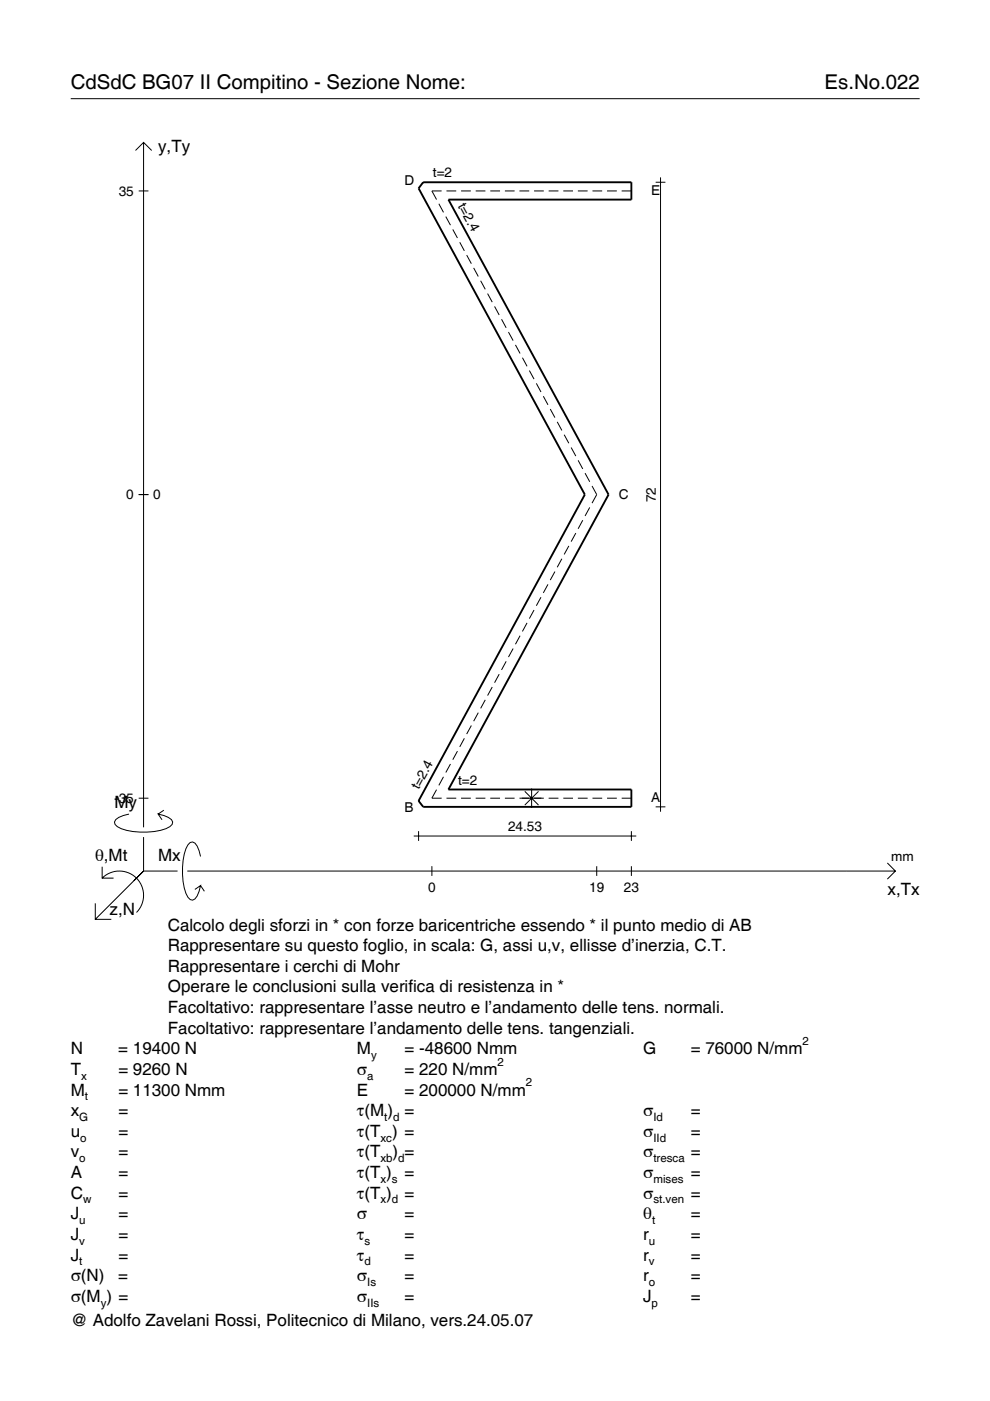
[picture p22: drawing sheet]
<svg xmlns="http://www.w3.org/2000/svg" width="210mm" height="297mm" viewBox="0 0 210 297" stroke-linecap="round" stroke-linejoin="round" font-family="sans-serif">
<defs><g id="words">
<g font-size="4.3">
<text x="15" y="18.9">CdSdC BG07 II Compitino - Sezione Nome:</text>
<text x="174.8" y="18.9">Es.No.022</text>
</g>
<g font-size="3.6">
<text x="33.5" y="32.3">y,Ty</text>
<text x="24.3" y="171.3">My</text>
<text x="20.1" y="182.6">θ,Mt</text>
<text x="33.5" y="182.6">Mx</text>
<text x="188.2" y="189.8">x,Tx</text>
<text x="23.2" y="193.9">z,N</text>
<text x="35.6" y="197.3">Calcolo degli sforzi in * con forze baricentriche essendo * il punto medio di AB</text>
<text x="35.6" y="201.7">Rappresentare su questo foglio, in scala: G, assi u,v, ellisse d’inerzia, C.T.</text>
<text x="35.6" y="206">Rappresentare i cerchi di Mohr</text>
<text x="35.6" y="210.4">Operare le conclusioni sulla verifica di resistenza in *</text>
<text x="35.6" y="214.8">Facoltativo: rappresentare l’asse neutro e l’andamento delle tens. normali.</text>
<text x="35.6" y="219.2">Facoltativo: rappresentare l’andamento delle tens. tangenziali.</text>
<text x="15" y="223.5">N</text>
<text x="15" y="227.9">T</text>
<text x="25.1" y="223.5">= 19400 N</text>
<text x="25.1" y="227.9">= 9260 N</text>
<text x="75.7" y="227.9">σ</text>
<text x="75.7" y="223.5">M</text>
<text x="85.8" y="223.5">= -48600 Nmm</text>
<text x="85.8" y="227.9">= 220 N/mm</text>
<text x="136.4" y="223.5">G</text>
<text x="146.5" y="223.5">= 76000 N/mm</text>
<text x="15" y="232.3">M</text>
<text x="25.1" y="232.3">= 11300 Nmm</text>
<text x="75.7" y="232.3">E</text>
<text x="85.8" y="232.3">= 200000 N/mm</text>
<text x="15" y="236.7">x</text>
<text x="25.1" y="236.7">=</text>
<text x="75.7" y="236.7">τ(M ) =</text>
<text x="136.4" y="236.7">σ</text>
<text x="146.5" y="236.7">=</text>
<text x="15" y="241">u</text>
<text x="15" y="245.4">v</text>
<text x="25.1" y="241">=</text>
<text x="25.1" y="245.4">=</text>
<text x="75.7" y="241">τ(T ) =</text>
<text x="75.7" y="245.4">τ(T</text>
<text x="83.3" y="245.4">) =</text>
<text x="136.4" y="241">σ</text>
<text x="136.4" y="245.4">σ</text>
<text x="146.5" y="241">=</text>
<text x="146.5" y="245.4">=</text>
<text x="15" y="249.8">A</text>
<text x="25.1" y="249.8">=</text>
<text x="75.7" y="249.8">τ(T )</text>
<text x="85.8" y="249.8">=</text>
<text x="136.4" y="249.8">σ</text>
<text x="146.5" y="249.8">=</text>
<text x="15" y="254.2">C</text>
<text x="25.1" y="254.2">=</text>
<text x="75.7" y="254.2">τ(T )</text>
<text x="85.8" y="254.2">=</text>
<text x="136.4" y="254.2">σ</text>
<text x="146.5" y="254.2">=</text>
<text x="15" y="258.5">J</text>
<text x="15" y="262.9">J</text>
<text x="25.1" y="258.5">=</text>
<text x="25.1" y="262.9">=</text>
<text x="75.7" y="258.5">σ</text>
<text x="75.7" y="262.9">τ</text>
<text x="85.8" y="258.5">=</text>
<text x="85.8" y="262.9">=</text>
<text x="136.4" y="258.5">θ</text>
<text x="136.4" y="262.9">r</text>
<text x="146.5" y="258.5">=</text>
<text x="146.5" y="262.9">=</text>
<text x="15" y="267.3">J</text>
<text x="25.1" y="267.3">=</text>
<text x="75.7" y="267.3">τ</text>
<text x="85.8" y="267.3">=</text>
<text x="136.4" y="267.3">r</text>
<text x="146.5" y="267.3">=</text>
<text x="15" y="271.7">σ(N)</text>
<text x="25.1" y="271.7">=</text>
<text x="75.7" y="271.7">σ</text>
<text x="85.8" y="271.7">=</text>
<text x="136.4" y="271.7">r</text>
<text x="146.5" y="271.7">=</text>
<text x="15" y="276">σ(M ) =</text>
<text x="15" y="281.2">@ Adolfo Zavelani Rossi, Politecnico di Milano, vers.24.05.07</text>
<text x="75.7" y="276">σ</text>
<text x="85.8" y="276">=</text>
<text x="136.4" y="276">J</text>
<text x="146.5" y="276">=</text>
</g>
<g font-size="2.9">
<text x="25.2" y="41.5">35</text>
<text x="85.8" y="39.3">D</text>
<text x="91.8" y="37.6">t=2</text>
<text x="138" y="41.4">E</text>
<text x="97" y="43.6" transform="rotate(62 97 43.6)">t=2.4</text>
<text x="26.8" y="105.9">0</text>
<text x="32.5" y="105.9">0</text>
<text x="131.2" y="105.8">C</text>
<text x="139" y="106.5" transform="rotate(-90 139 106.5)">72</text>
<text x="88.8" y="167.5" transform="rotate(-62 88.8 167.5)">t=2.4</text>
<text x="97.1" y="166.4">t=2</text>
<text x="24.2" y="170.2">-35</text>
<text x="85.8" y="172.2">B</text>
<text x="138" y="170.1">A</text>
<text x="107.7" y="176.2">24.53</text>
<text x="189" y="182.6">mm</text>
<text x="90.8" y="189.1">0</text>
<text x="124.9" y="189.1">19</text>
<text x="132.3" y="189.1">23</text>
</g>
<g font-size="2.4">
<text x="170.2" y="221.5">2</text>
<text x="78.7" y="224.5">y</text>
<text x="105.5" y="225.9">2</text>
<text x="17.2" y="228.9">x</text>
<text x="18" y="233.3">t</text>
<text x="77.9" y="228.9">a</text>
<text x="111.5" y="230.3">2</text>
<text x="16.8" y="237.7">G</text>
<text x="81.5" y="237.7">t d</text>
<text x="138.5" y="237.7">Id</text>
<text x="17" y="242">o</text>
<text x="80.7" y="242">xc</text>
<text x="138.5" y="242">IId</text>
<text x="16.8" y="246.4">o</text>
<text x="80.7" y="246.4">xb d</text>
<text x="80.7" y="250.8">x s</text>
<text x="138.5" y="246.4">tresca</text>
<text x="138.5" y="250.8">mises</text>
<text x="17.6" y="255.2">w</text>
<text x="80.7" y="255.2">x d</text>
<text x="138.5" y="255.2">st.ven</text>
<text x="16.8" y="259.5">u</text>
<text x="16.8" y="263.9">v</text>
<text x="77.3" y="263.9">s</text>
<text x="137.6" y="263.9">u</text>
<text x="138.2" y="259.5">t</text>
<text x="16.8" y="268.3">t</text>
<text x="77.3" y="268.3">d</text>
<text x="137.6" y="268.3">v</text>
<text x="77.9" y="272.7">Is</text>
<text x="137.6" y="272.7">o</text>
<text x="21.4" y="277">y</text>
<text x="77.9" y="277">IIs</text>
<text x="138.2" y="277">p</text>
</g>
</g></defs>
<g fill="none" stroke="#000" stroke-width=".21">
<path d="M15 20.9h180M28.7 31.9l1.7-1.7 1.8 1.7M30.4 30.2v145.2M139 38.6h2.1M140 37.6v134.5M29.4 40.5h2.1M93 43.2l1 1.8M93.6 40.5h-2l1 1.8M94.5 45.9l1 1.8M94.7 40.5h2M96 48.6l1 1.9M97.5 51.4l1 1.8"/>
<path d="M97.8 40.5h2M98.9 54.1l1 1.8M100.4 56.8l1 1.8M100.9 40.5h2M101.9 59.5l1 1.8M103.9 40.5h2.1M107 40.5h2.1M110.1 40.5h2.1M113.2 40.5h2.1M116.3 40.5h2.1M119.4 40.5h2.1M122.5 40.5h2.1"/>
<path d="M125.6 40.5h2.1M128.7 40.5h2.1M131.8 40.5h2.1M103.4 62.2l1 1.9M104.9 65l.9 1.8M106.3 67.7l1 1.8M107.8 70.4l1 1.8M109.3 73.1l1 1.8M110.8 75.8l.9 1.9M112.2 78.6l1 1.8M113.7 81.3l1 1.8M115.2 84l1 1.8"/>
<path d="M116.7 86.7l1 1.8M118.1 89.4l1 1.9M119.6 92.2l1 1.8M121.1 94.9l1 1.8M122.6 97.6l1 1.8M29.4 104.9h2.1M119.1 118.5l-1 1.8M120.6 115.7l-1 1.9M122.1 113l-1 1.8M123.6 110.3l-1 1.8M124 100.3l1 1.8M125 107.6l-1 1.8"/>
<path d="M125.5 103l1 1.9-1 1.8M108.8 137.5l-1 1.8M110.3 134.8l-1 1.8M111.7 132.1l-.9 1.8M113.2 129.3l-1 1.9M114.7 126.6l-1 1.8M116.2 123.9l-1 1.8M117.7 121.2l-1 1.8M97 159.3l-1 1.8M98.5 156.5l-1 1.9M99.9 153.8l-1 1.8M101.4 151.1l-1 1.8"/>
<path d="M102.9 148.4l-1 1.8M104.4 145.7l-1 1.8M105.8 142.9l-.9 1.9M107.3 140.2l-1 1.8M27.3 172.6a3.6 3.6 0 0 0-3 1.7l.1 .5a5.7 5.7 0 0 0 3.8 1.5 13.3 13.3 0 0 0 7.8-1l.5-.5 .1-.5a3.6 3.6 0 0 0-3.1-1.7l.8 1.2M29.4 169.2h2.1M30.4 177.5v7.2M34.7 171.8l-1.2 .8M87.7 177.3h47.2M88.7 176.2v2.1M92.6 167.4l-1 1.8h2M94 164.7l-1 1.8"/>
<path d="M94.7 169.2h2M95.5 162l-1 1.8M97.8 169.2h2M100.9 169.2h2M103.9 169.2h2.1M107 169.2h2.1M110.1 169.2h5.2M111.3 167.8l2.9 2.9M112.7 167.2v4.1M114.2 167.8l-2.9 2.9M116.3 169.2h2.1M119.4 169.2h2.1"/>
<path d="M122.5 169.2h2.1M125.6 169.2h2.1M128.7 169.2h2.1M131.8 169.2h2.1M133.9 176.2v2.1M139 171.1h2.1M20.2 191.5v3.4h3.4M21.7 186.2a5.1 5.1 0 0 1 7.2 0 5.1 5.1 0 0 1 0 7.3M21.7 183.8v2.4h2.4M30.4 184.7l-10.2 10.2M30.4 184.7l-2 2M30.4 184.7h7.2"/>
<path d="M39.7 184.7h150.1M42.5 181.6a3.6 3.6 0 0 0-1.7-3.1l-.5 .1a5.7 5.7 0 0 0-1.5 3.8 13.3 13.3 0 0 0 1 7.8l.5 .5 .5 .2a3.6 3.6 0 0 0 1.7-3.1l-1.2 .8M42.5 187.8l.8 1.2M91.6 183.7v2M126.5 183.7v2M133.9 183.7v2M188.1 183l1.7 1.7-1.7 1.7"/>
</g>
<path d="M89.7 38.6h44.2v3.7h-38.8l33.9 62.6-33.9 62.5h38.8v3.7h-44.2l-1-1.3 35.3-64.9-35.3-65z" fill="none" stroke="#000" stroke-width=".4"/>
<use href="#words"/>
</svg>
